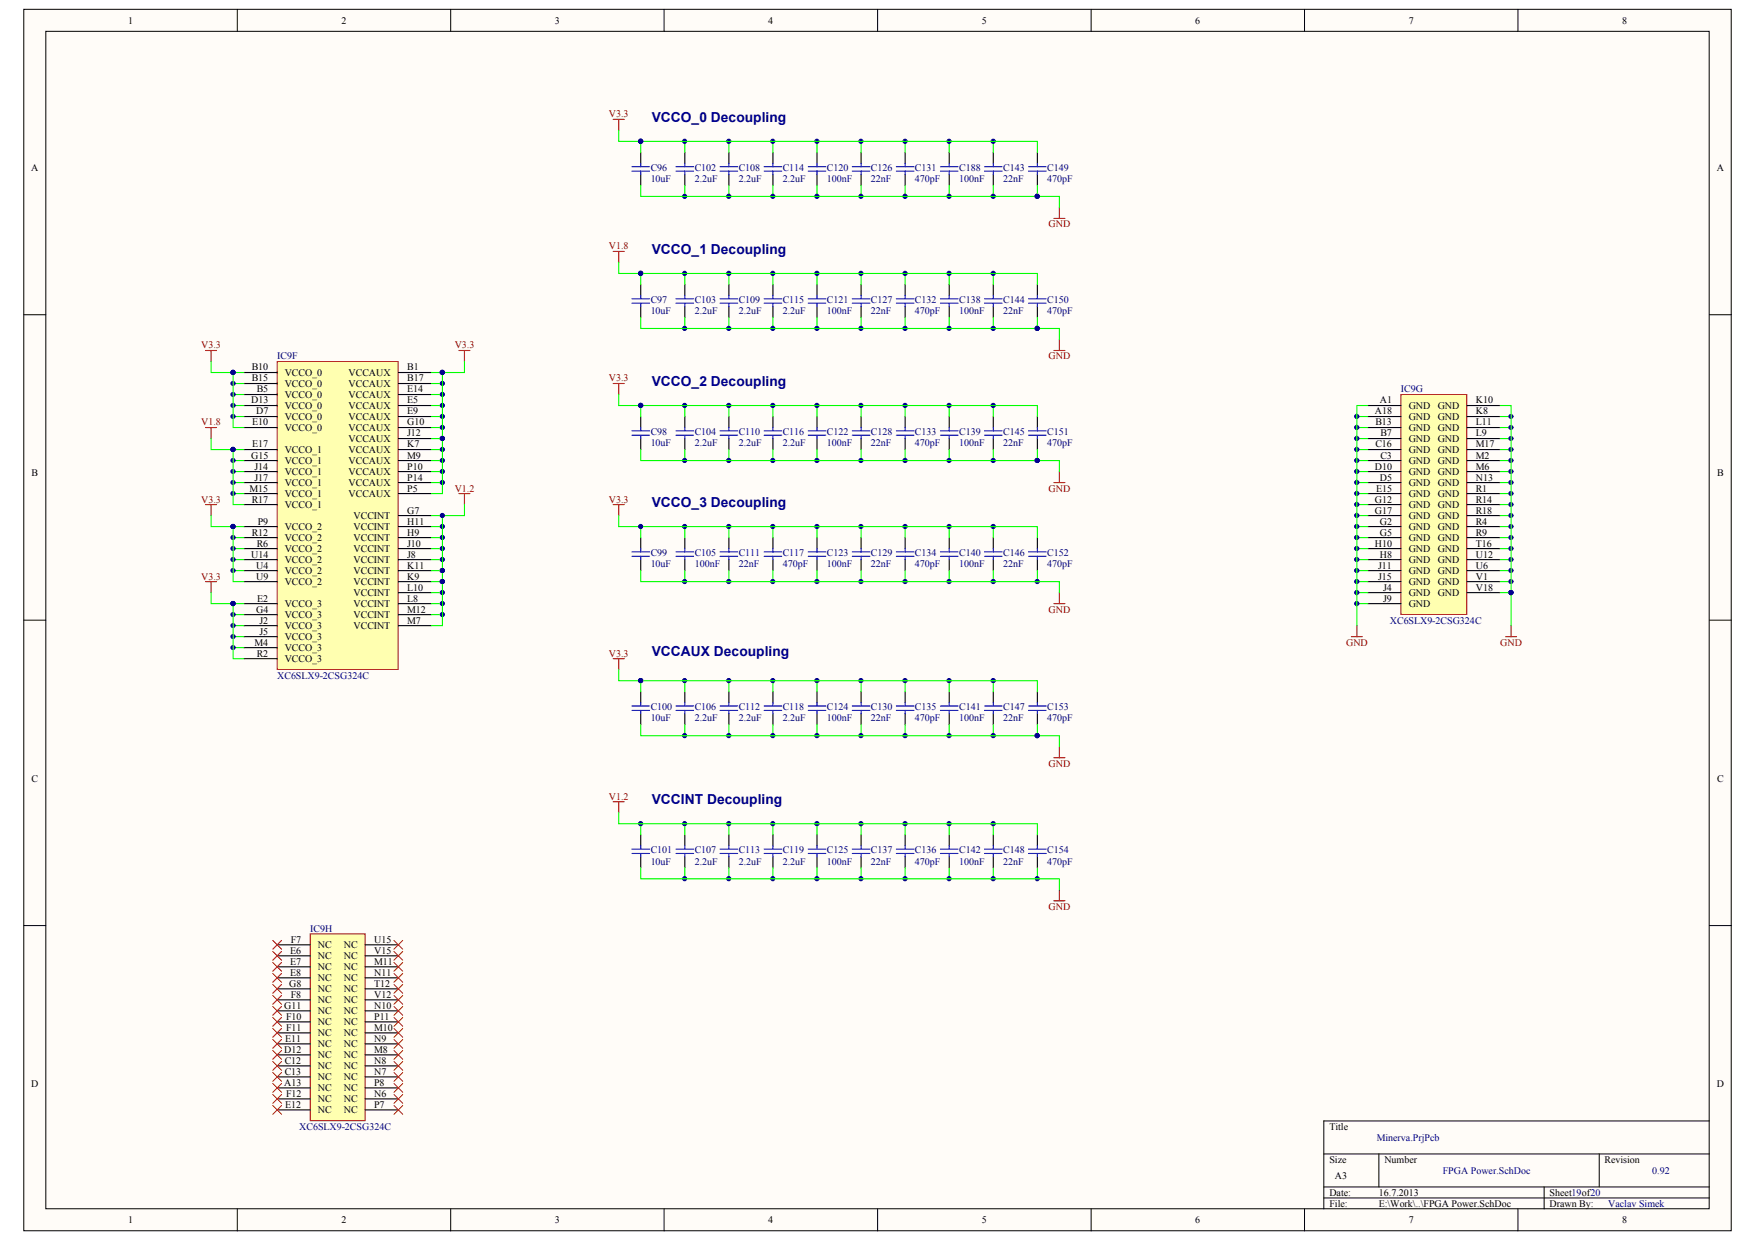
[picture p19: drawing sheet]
<svg xmlns="http://www.w3.org/2000/svg" width="297mm" height="210mm" viewBox="0 0 297 210" stroke-linecap="round" stroke-linejoin="round" font-family="sans-serif">
<defs><g id="words">
<g font-size="2.3" fill="#000080">
<text x="110.1" y="20.6">VCCO_0 Decoupling</text>
<text x="110.1" y="42.9">VCCO_1 Decoupling</text>
<text x="110.1" y="65.2">VCCO_2 Decoupling</text>
<text x="110.1" y="85.7">VCCO_3 Decoupling</text>
<text x="110.1" y="110.7">VCCAUX Decoupling</text>
<text x="110.1" y="135.8">VCCINT Decoupling</text>
</g>
<g font-size="1.7">
<text x="21.6" y="4">1</text>
<text x="57.7" y="4">2</text>
<text x="93.7" y="4">3</text>
<text x="129.8" y="4">4</text>
<text x="165.9" y="4">5</text>
<text x="202" y="4">6</text>
<text x="238" y="4">7</text>
<text x="274.1" y="4">8</text>
<text x="5.3" y="28.8">A</text>
<text x="290.1" y="28.8">A</text>
<text x="42.5" y="62.6">B10</text>
<text x="42.5" y="64.4">B15</text>
<text x="48.1" y="63.5">VCCO_0</text>
<text x="48.1" y="65.3">VCCO_0</text>
<text x="58.9" y="63.5">VCCAUX</text>
<text x="58.9" y="65.3">VCCAUX</text>
<text x="68.8" y="62.6">B1</text>
<text x="68.8" y="64.4">B17</text>
<text x="42.5" y="68.1">D13</text>
<text x="42.6" y="71.9">E10</text>
<text x="43.3" y="70">D7</text>
<text x="43.4" y="66.3">B5</text>
<text x="48.1" y="67.2">VCCO_0</text>
<text x="48.1" y="69.1">VCCO_0</text>
<text x="48.1" y="70.9">VCCO_0</text>
<text x="58.9" y="67.2">VCCAUX</text>
<text x="58.9" y="69.1">VCCAUX</text>
<text x="58.9" y="70.9">VCCAUX</text>
<text x="68.8" y="66.3">E14</text>
<text x="68.8" y="68.1">E5</text>
<text x="68.8" y="70">E9</text>
<text x="68.8" y="71.9">G10</text>
<text x="232.3" y="70">A18</text>
<text x="232.4" y="71.9">B13</text>
<text x="233.2" y="68.1">A1</text>
<text x="238" y="69.1">GND</text>
<text x="238" y="70.9">GND</text>
<text x="242.9" y="69.1">GND</text>
<text x="242.9" y="70.9">GND</text>
<text x="249.4" y="68.1">K10</text>
<text x="249.4" y="70">K8</text>
<text x="249.4" y="71.9">L11</text>
<text x="42.5" y="77.4">G15</text>
<text x="42.6" y="75.6">E17</text>
<text x="48.1" y="72.8">VCCO_0</text>
<text x="48.1" y="76.5">VCCO_1</text>
<text x="58.9" y="72.8">VCCAUX</text>
<text x="58.9" y="74.6">VCCAUX</text>
<text x="58.9" y="76.5">VCCAUX</text>
<text x="68.8" y="73.7">J12</text>
<text x="68.8" y="75.6">K7</text>
<text x="68.8" y="77.4">M9</text>
<text x="232.4" y="75.6">C16</text>
<text x="233.2" y="73.7">B7</text>
<text x="233.2" y="77.4">C3</text>
<text x="238" y="72.8">GND</text>
<text x="238" y="74.6">GND</text>
<text x="238" y="76.5">GND</text>
<text x="242.9" y="72.8">GND</text>
<text x="242.9" y="74.6">GND</text>
<text x="242.9" y="76.5">GND</text>
<text x="249.4" y="73.7">L9</text>
<text x="249.4" y="75.6">M17</text>
<text x="249.4" y="77.4">M2</text>
<text x="5.3" y="80.4">B</text>
<text x="42.2" y="83">M15</text>
<text x="43" y="79.3">J14</text>
<text x="43" y="81.1">J17</text>
<text x="48.1" y="78.4">VCCO_1</text>
<text x="48.1" y="80.2">VCCO_1</text>
<text x="48.1" y="82.1">VCCO_1</text>
<text x="48.1" y="83.9">VCCO_1</text>
<text x="58.9" y="78.4">VCCAUX</text>
<text x="58.9" y="80.2">VCCAUX</text>
<text x="58.9" y="82.1">VCCAUX</text>
<text x="58.9" y="83.9">VCCAUX</text>
<text x="68.8" y="79.3">P10</text>
<text x="68.8" y="81.1">P14</text>
<text x="68.8" y="83">P5</text>
<text x="232.3" y="79.3">D10</text>
<text x="232.5" y="83">E15</text>
<text x="233.2" y="81.1">D5</text>
<text x="238" y="78.4">GND</text>
<text x="238" y="80.2">GND</text>
<text x="238" y="82.1">GND</text>
<text x="238" y="83.9">GND</text>
<text x="242.9" y="78.4">GND</text>
<text x="242.9" y="80.2">GND</text>
<text x="242.9" y="82.1">GND</text>
<text x="242.9" y="83.9">GND</text>
<text x="249.4" y="79.3">M6</text>
<text x="249.4" y="81.1">N13</text>
<text x="249.4" y="83">R1</text>
<text x="290.1" y="80.4">B</text>
<text x="42.5" y="84.9">R17</text>
<text x="43.6" y="88.6">P9</text>
<text x="48.1" y="85.8">VCCO_1</text>
<text x="48.1" y="89.5">VCCO_2</text>
<text x="59.7" y="87.6">VCCINT</text>
<text x="59.7" y="89.5">VCCINT</text>
<text x="68.8" y="86.7">G7</text>
<text x="68.8" y="88.6">H11</text>
<text x="232.3" y="84.9">G12</text>
<text x="232.3" y="86.7">G17</text>
<text x="233.2" y="88.6">G2</text>
<text x="238" y="85.8">GND</text>
<text x="238" y="87.6">GND</text>
<text x="238" y="89.5">GND</text>
<text x="242.9" y="85.8">GND</text>
<text x="242.9" y="87.6">GND</text>
<text x="242.9" y="89.5">GND</text>
<text x="249.4" y="84.9">R14</text>
<text x="249.4" y="86.7">R18</text>
<text x="249.4" y="88.6">R4</text>
<text x="42.5" y="94.2">U14</text>
<text x="42.5" y="90.4">R12</text>
<text x="43.4" y="92.3">R6</text>
<text x="48.1" y="91.4">VCCO_2</text>
<text x="48.1" y="93.2">VCCO_2</text>
<text x="48.1" y="95.1">VCCO_2</text>
<text x="59.7" y="91.4">VCCINT</text>
<text x="59.7" y="93.2">VCCINT</text>
<text x="59.7" y="95.1">VCCINT</text>
<text x="68.8" y="90.4">H9</text>
<text x="68.8" y="92.3">J10</text>
<text x="68.8" y="94.2">J8</text>
<text x="232.3" y="92.3">H10</text>
<text x="233.2" y="90.4">G5</text>
<text x="233.2" y="94.2">H8</text>
<text x="238" y="91.4">GND</text>
<text x="238" y="93.2">GND</text>
<text x="238" y="95.1">GND</text>
<text x="242.9" y="91.4">GND</text>
<text x="242.9" y="93.2">GND</text>
<text x="242.9" y="95.1">GND</text>
<text x="249.4" y="90.4">R9</text>
<text x="249.4" y="92.3">T16</text>
<text x="249.4" y="94.2">U12</text>
<text x="43.3" y="96">U4</text>
<text x="43.3" y="97.9">U9</text>
<text x="43.5" y="101.6">E2</text>
<text x="48.1" y="96.9">VCCO_2</text>
<text x="48.1" y="98.8">VCCO_2</text>
<text x="59.7" y="96.9">VCCINT</text>
<text x="59.7" y="98.8">VCCINT</text>
<text x="59.7" y="100.7">VCCINT</text>
<text x="68.8" y="96">K11</text>
<text x="68.8" y="97.9">K9</text>
<text x="68.8" y="99.7">L10</text>
<text x="68.8" y="101.6">L8</text>
<text x="232.9" y="96">J11</text>
<text x="232.9" y="97.9">J15</text>
<text x="233.7" y="99.7">J4</text>
<text x="233.7" y="101.6">J9</text>
<text x="238" y="96.9">GND</text>
<text x="238" y="98.8">GND</text>
<text x="238" y="100.7">GND</text>
<text x="242.9" y="96.9">GND</text>
<text x="242.9" y="98.8">GND</text>
<text x="242.9" y="100.7">GND</text>
<text x="249.4" y="96">U6</text>
<text x="249.4" y="97.9">V1</text>
<text x="249.4" y="99.7">V18</text>
<text x="43.3" y="103.4">G4</text>
<text x="43.8" y="105.3">J2</text>
<text x="43.8" y="107.2">J5</text>
<text x="48.1" y="102.5">VCCO_3</text>
<text x="48.1" y="104.4">VCCO_3</text>
<text x="48.1" y="106.2">VCCO_3</text>
<text x="59.7" y="102.5">VCCINT</text>
<text x="59.7" y="104.4">VCCINT</text>
<text x="59.7" y="106.2">VCCINT</text>
<text x="68.8" y="103.4">M12</text>
<text x="68.8" y="105.3">M7</text>
<text x="238" y="102.5">GND</text>
<text x="43" y="109">M4</text>
<text x="43.4" y="110.9">R2</text>
<text x="48.1" y="108.1">VCCO_3</text>
<text x="48.1" y="110">VCCO_3</text>
<text x="48.1" y="111.8">VCCO_3</text>
<text x="5.3" y="132">C</text>
<text x="290.1" y="132">C</text>
<text x="49.1" y="161">E6</text>
<text x="49.1" y="159.2">F7</text>
<text x="53.7" y="160.1">NC</text>
<text x="53.7" y="162">NC</text>
<text x="58.1" y="160.1">NC</text>
<text x="58.1" y="162">NC</text>
<text x="63.2" y="159.2">U15</text>
<text x="63.2" y="161">V15</text>
<text x="48.9" y="166.6">G8</text>
<text x="49.1" y="162.9">E7</text>
<text x="49.1" y="164.7">E8</text>
<text x="53.7" y="163.8">NC</text>
<text x="53.7" y="165.7">NC</text>
<text x="53.7" y="167.5">NC</text>
<text x="58.1" y="163.8">NC</text>
<text x="58.1" y="165.7">NC</text>
<text x="58.1" y="167.5">NC</text>
<text x="63.2" y="162.9">M11</text>
<text x="63.2" y="164.7">N11</text>
<text x="63.2" y="166.6">T12</text>
<text x="48" y="170.3">G11</text>
<text x="48.3" y="172.2">F10</text>
<text x="49.1" y="168.5">F8</text>
<text x="53.7" y="169.4">NC</text>
<text x="53.7" y="171.2">NC</text>
<text x="53.7" y="173.1">NC</text>
<text x="58.1" y="169.4">NC</text>
<text x="58.1" y="171.2">NC</text>
<text x="58.1" y="173.1">NC</text>
<text x="63.2" y="168.5">V12</text>
<text x="63.2" y="170.3">N10</text>
<text x="63.2" y="172.2">P11</text>
<text x="48" y="177.8">D12</text>
<text x="48.1" y="179.6">C12</text>
<text x="48.2" y="175.9">E11</text>
<text x="48.3" y="174">F11</text>
<text x="53.7" y="175">NC</text>
<text x="53.7" y="176.8">NC</text>
<text x="53.7" y="178.7">NC</text>
<text x="58.1" y="175">NC</text>
<text x="58.1" y="176.8">NC</text>
<text x="58.1" y="178.7">NC</text>
<text x="63.2" y="174">M10</text>
<text x="63.2" y="175.9">N9</text>
<text x="63.2" y="177.8">M8</text>
<text x="63.2" y="179.6">N8</text>
<text x="5.3" y="183.6">D</text>
<text x="48" y="183.3">A13</text>
<text x="48.1" y="181.5">C13</text>
<text x="48.3" y="185.2">F12</text>
<text x="53.7" y="180.5">NC</text>
<text x="53.7" y="182.4">NC</text>
<text x="53.7" y="184.3">NC</text>
<text x="58.1" y="180.5">NC</text>
<text x="58.1" y="182.4">NC</text>
<text x="58.1" y="184.3">NC</text>
<text x="63.2" y="181.5">N7</text>
<text x="63.2" y="183.3">P8</text>
<text x="63.2" y="185.2">N6</text>
<text x="290.1" y="183.6">D</text>
<text x="48.2" y="187">E12</text>
<text x="53.7" y="186.1">NC</text>
<text x="53.7" y="188">NC</text>
<text x="58.1" y="186.1">NC</text>
<text x="58.1" y="188">NC</text>
<text x="63.2" y="187">P7</text>
<text x="224.6" y="190.8">Title</text>
<text x="224.6" y="196.3">Size</text>
<text x="233.9" y="196.3">Number</text>
<text x="271.1" y="196.3">Revision</text>
<text x="224.6" y="201.9">Date:</text>
<text x="224.6" y="203.8">File:</text>
<text x="225.5" y="199.1">A3</text>
<text x="233" y="201.9">16.7.2013</text>
<text x="233" y="203.8">E:\Work\..\FPGA Power.SchDoc</text>
<text x="261.8" y="201.9">Sheet19of20</text>
<text x="261.8" y="203.8">Drawn By:</text>
<text x="21.6" y="206.6">1</text>
<text x="57.7" y="206.6">2</text>
<text x="93.7" y="206.6">3</text>
<text x="129.8" y="206.6">4</text>
<text x="165.9" y="206.6">5</text>
<text x="202" y="206.6">6</text>
<text x="238" y="206.6">7</text>
<text x="274.1" y="206.6">8</text>
</g>
<g font-size="1.7" fill="#800000">
<text x="102.9" y="19.8">V3.3</text>
<text x="177.2" y="38.4">GND</text>
<text x="102.9" y="42.1">V1.8</text>
<text x="34" y="58.8">V3.3</text>
<text x="76.8" y="58.8">V3.3</text>
<text x="102.9" y="64.4">V3.3</text>
<text x="177.2" y="60.7">GND</text>
<text x="34" y="71.9">V1.8</text>
<text x="76.8" y="83">V1.2</text>
<text x="177.2" y="83">GND</text>
<text x="34" y="84.9">V3.3</text>
<text x="102.9" y="84.9">V3.3</text>
<text x="34" y="97.9">V3.3</text>
<text x="177.2" y="103.4">GND</text>
<text x="102.9" y="110.9">V3.3</text>
<text x="227.4" y="109">GND</text>
<text x="253.5" y="109">GND</text>
<text x="177.2" y="129.5">GND</text>
<text x="102.9" y="135">V1.2</text>
<text x="177.2" y="153.6">GND</text>
</g>
<g font-size="1.7" fill="#000080">
<text x="109.9" y="28.9">C96</text>
<text x="117.4" y="28.9">C102</text>
<text x="124.8" y="28.9">C108</text>
<text x="132.3" y="28.9">C114</text>
<text x="139.7" y="28.9">C120</text>
<text x="147.2" y="28.9">C126</text>
<text x="154.6" y="28.9">C131</text>
<text x="162.1" y="28.9">C188</text>
<text x="169.5" y="28.9">C143</text>
<text x="177" y="28.9">C149</text>
<text x="109.9" y="30.7">10uF</text>
<text x="117.4" y="30.7">2.2uF</text>
<text x="124.8" y="30.7">2.2uF</text>
<text x="132.3" y="30.7">2.2uF</text>
<text x="139.7" y="30.7">100nF</text>
<text x="147.2" y="30.7">22nF</text>
<text x="154.6" y="30.7">470pF</text>
<text x="162.1" y="30.7">100nF</text>
<text x="169.5" y="30.7">22nF</text>
<text x="177" y="30.7">470pF</text>
<text x="109.9" y="51.2">C97</text>
<text x="109.9" y="53.1">10uF</text>
<text x="117.4" y="51.2">C103</text>
<text x="117.4" y="53.1">2.2uF</text>
<text x="124.8" y="51.2">C109</text>
<text x="124.8" y="53.1">2.2uF</text>
<text x="132.3" y="51.2">C115</text>
<text x="132.3" y="53.1">2.2uF</text>
<text x="139.7" y="51.2">C121</text>
<text x="139.7" y="53.1">100nF</text>
<text x="147.2" y="51.2">C127</text>
<text x="147.2" y="53.1">22nF</text>
<text x="154.6" y="51.2">C132</text>
<text x="154.6" y="53.1">470pF</text>
<text x="162.1" y="51.2">C138</text>
<text x="162.1" y="53.1">100nF</text>
<text x="169.5" y="51.2">C144</text>
<text x="169.5" y="53.1">22nF</text>
<text x="177" y="51.2">C150</text>
<text x="177" y="53.1">470pF</text>
<text x="46.9" y="60.7">IC9F</text>
<text x="236.7" y="66.3">IC9G</text>
<text x="109.9" y="73.5">C98</text>
<text x="109.9" y="75.4">10uF</text>
<text x="117.4" y="73.5">C104</text>
<text x="117.4" y="75.4">2.2uF</text>
<text x="124.8" y="73.5">C110</text>
<text x="124.8" y="75.4">2.2uF</text>
<text x="132.3" y="73.5">C116</text>
<text x="132.3" y="75.4">2.2uF</text>
<text x="139.7" y="73.5">C122</text>
<text x="139.7" y="75.4">100nF</text>
<text x="147.2" y="73.5">C128</text>
<text x="147.2" y="75.4">22nF</text>
<text x="154.6" y="73.5">C133</text>
<text x="154.6" y="75.4">470pF</text>
<text x="162.1" y="73.5">C139</text>
<text x="162.1" y="75.4">100nF</text>
<text x="169.5" y="73.5">C145</text>
<text x="169.5" y="75.4">22nF</text>
<text x="177" y="73.5">C151</text>
<text x="177" y="75.4">470pF</text>
<text x="109.9" y="93.9">C99</text>
<text x="109.9" y="95.8">10uF</text>
<text x="117.4" y="93.9">C105</text>
<text x="117.4" y="95.8">100nF</text>
<text x="124.8" y="93.9">C111</text>
<text x="124.8" y="95.8">22nF</text>
<text x="132.3" y="93.9">C117</text>
<text x="132.3" y="95.8">470pF</text>
<text x="139.7" y="93.9">C123</text>
<text x="139.7" y="95.8">100nF</text>
<text x="147.2" y="93.9">C129</text>
<text x="147.2" y="95.8">22nF</text>
<text x="154.6" y="93.9">C134</text>
<text x="154.6" y="95.8">470pF</text>
<text x="162.1" y="93.9">C140</text>
<text x="162.1" y="95.8">100nF</text>
<text x="169.5" y="93.9">C146</text>
<text x="169.5" y="95.8">22nF</text>
<text x="177" y="93.9">C152</text>
<text x="177" y="95.8">470pF</text>
<text x="234.8" y="105.3">XC6SLX9-2CSG324C</text>
<text x="46.9" y="114.6">XC6SLX9-2CSG324C</text>
<text x="109.9" y="120">C100</text>
<text x="117.4" y="120">C106</text>
<text x="124.8" y="120">C112</text>
<text x="132.3" y="120">C118</text>
<text x="139.7" y="120">C124</text>
<text x="147.2" y="120">C130</text>
<text x="154.6" y="120">C135</text>
<text x="162.1" y="120">C141</text>
<text x="169.5" y="120">C147</text>
<text x="177" y="120">C153</text>
<text x="109.9" y="121.8">10uF</text>
<text x="117.4" y="121.8">2.2uF</text>
<text x="124.8" y="121.8">2.2uF</text>
<text x="132.3" y="121.8">2.2uF</text>
<text x="139.7" y="121.8">100nF</text>
<text x="147.2" y="121.8">22nF</text>
<text x="154.6" y="121.8">470pF</text>
<text x="162.1" y="121.8">100nF</text>
<text x="169.5" y="121.8">22nF</text>
<text x="177" y="121.8">470pF</text>
<text x="109.9" y="144.1">C101</text>
<text x="109.9" y="146">10uF</text>
<text x="117.4" y="144.1">C107</text>
<text x="117.4" y="146">2.2uF</text>
<text x="124.8" y="144.1">C113</text>
<text x="124.8" y="146">2.2uF</text>
<text x="132.3" y="144.1">C119</text>
<text x="132.3" y="146">2.2uF</text>
<text x="139.7" y="144.1">C125</text>
<text x="139.7" y="146">100nF</text>
<text x="147.2" y="144.1">C137</text>
<text x="147.2" y="146">22nF</text>
<text x="154.6" y="144.1">C136</text>
<text x="154.6" y="146">470pF</text>
<text x="162.1" y="144.1">C142</text>
<text x="162.1" y="146">100nF</text>
<text x="169.5" y="144.1">C148</text>
<text x="169.5" y="146">22nF</text>
<text x="177" y="144.1">C154</text>
<text x="177" y="146">470pF</text>
<text x="52.4" y="157.3">IC9H</text>
<text x="50.6" y="190.8">XC6SLX9-2CSG324C</text>
<text x="232.6" y="192.6">Minerva.PrjPcb</text>
<text x="243.8" y="198.2">FPGA Power.SchDoc</text>
<text x="271.7" y="203.8">Vaclav Simek</text>
<text x="279.2" y="198.2">0.92</text>
</g>
</g></defs>
<g fill="#fffcf8" stroke="#000" stroke-width=".17">
<path d="M4 1.6h288.5v206.2h-288.5z"/>
<path d="M7.7 5.3h281.1v198.8h-281.1z"/>
</g>
<g fill="none" stroke="#000" stroke-width=".17">
<path d="M40.1 1.6v3.7M76.2 1.6v3.7M112.2 1.6v3.7M148.3 1.6v3.7M184.4 1.6v3.7M220.4 1.6v3.7M256.5 1.6v3.7M4 53.1h3.7M288.8 53.1h3.8M4 104.7h3.7M288.8 104.7h3.8M4 156.3h3.7"/>
<path d="M288.8 156.3h3.8M223.7 194.9h65.1M233 194.9v5.5M270.2 194.9v5.5M288.8 189.3h-65.1v14.9M40.1 204.2v3.7M76.2 204.2v3.7M112.2 204.2v3.7M148.3 204.2v3.7M184.4 204.2v3.7M220.4 204.2v3.7M223.7 200.4h65.1"/>
<path d="M223.7 202.3h65.1M256.5 204.2v3.7M260.9 200.4v3.8"/>
</g>
<path d="M46.8 61h20.5v52h-20.5z" fill="#ffffb0" stroke="#800000" stroke-width=".17"/>
<g fill="none" stroke="#000" stroke-width=".19">
<path d="M41.2 62.9h5.6M41.2 64.8h5.6M41.2 66.6h5.6M41.2 68.5h5.6M41.2 70.3h5.6M41.2 72.2h5.6M41.2 75.9h5.6M41.2 77.8h5.6M41.2 79.6h5.6M67.3 62.9h5.6M67.3 64.8h5.6M67.3 66.6h5.6"/>
<path d="M67.3 68.5h5.6M67.3 70.3h5.6M67.3 72.2h5.6M67.3 74.1h5.6M67.3 75.9h5.6M67.3 77.8h5.6M67.3 79.6h5.6M41.2 81.5h5.6M41.2 83.4h5.6M41.2 88.9h5.6M41.2 90.8h5.6M41.2 92.6h5.6"/>
<path d="M41.2 94.5h5.6M41.2 96.4h5.6M41.2 98.2h5.6M41.2 85.2h5.6M67.3 81.5h5.6M67.3 83.4h5.6M67.3 87.1h5.6M67.3 88.9h5.6M67.3 90.8h5.6M67.3 92.6h5.6M67.3 94.5h5.6M67.3 96.4h5.6"/>
<path d="M67.3 98.2h5.6M41.2 101.9h5.6M41.2 103.8h5.6M41.2 105.7h5.6M41.2 107.5h5.6M41.2 109.4h5.6M41.2 111.2h5.6M67.3 100.1h5.6M67.3 101.9h5.6M67.3 103.8h5.6M67.3 105.7h5.6"/>
</g>
<path d="M236.7 66.6h11.1v37.2h-11.1z" fill="#ffffb0" stroke="#800000" stroke-width=".17"/>
<g fill="none" stroke="#000" stroke-width=".19">
<path d="M231.1 68.5h5.6M231.1 70.3h5.6M231.1 72.2h5.6M231.1 74.1h5.6M231.1 75.9h5.6M231.1 77.8h5.6M231.1 79.6h5.6M247.9 68.5h5.6M247.9 70.3h5.6M247.9 72.2h5.6M247.9 74.1h5.6M247.9 75.9h5.6"/>
<path d="M247.9 77.8h5.6M247.9 79.6h5.6M231.1 81.5h5.6M231.1 83.4h5.6M231.1 85.2h5.6M231.1 87.1h5.6M231.1 88.9h5.6M231.1 90.8h5.6M231.1 92.6h5.6M231.1 94.5h5.6M231.1 96.4h5.6M231.1 98.2h5.6"/>
<path d="M247.9 81.5h5.6M247.9 83.4h5.6M247.9 85.2h5.6M247.9 87.1h5.6M247.9 88.9h5.6M247.9 90.8h5.6M247.9 92.6h5.6M247.9 94.5h5.6M247.9 96.4h5.6M247.9 98.2h5.6M231.1 100.1h5.6M231.1 101.9h5.6"/>
<path d="M247.9 100.1h5.6"/>
</g>
<path d="M52.4 157.7h9.3v31.6h-9.3z" fill="#ffffb0" stroke="#800000" stroke-width=".17"/>
<g fill="none" stroke="#000" stroke-width=".19">
<path d="M108.3 25.7v1.9M108.3 29.5v1.8M115.7 25.7v1.9M115.7 29.5v1.8M123.2 25.7v1.9M123.2 29.5v1.8M130.6 25.7v1.9M130.6 29.5v1.8M138 25.7v1.9M138 29.5v1.8M145.5 25.7v1.9M145.5 29.5v1.8"/>
<path d="M152.9 25.7v1.9M152.9 29.5v1.8M160.4 25.7v1.9M160.4 29.5v1.8M167.8 25.7v1.9M167.8 29.5v1.8M175.3 25.7v1.9M175.3 29.5v1.8M108.3 48v1.9M108.3 51.8v1.8M115.7 48v1.9M115.7 51.8v1.8"/>
<path d="M123.2 48v1.9M123.2 51.8v1.8M130.6 48v1.9M130.6 51.8v1.8M138 48v1.9M138 51.8v1.8M145.5 48v1.9M145.5 51.8v1.8M152.9 48v1.9M152.9 51.8v1.8M160.4 48v1.9M160.4 51.8v1.8"/>
<path d="M167.8 48v1.9M167.8 51.8v1.8M175.3 48v1.9M175.3 51.8v1.8M108.3 70.3v1.9M108.3 74.1v1.8M115.7 70.3v1.9M115.7 74.1v1.8M123.2 70.3v1.9M123.2 74.1v1.8M130.6 70.3v1.9M130.6 74.1v1.8"/>
<path d="M138 70.3v1.9M138 74.1v1.8M145.5 70.3v1.9M145.5 74.1v1.8M152.9 70.3v1.9M152.9 74.1v1.8M160.4 70.3v1.9M160.4 74.1v1.8M167.8 70.3v1.9M167.8 74.1v1.8M175.3 70.3v1.9M175.3 74.1v1.8"/>
<path d="M108.3 90.8v1.8M108.3 94.5v1.9M115.7 90.8v1.8M115.7 94.5v1.9M123.2 90.8v1.8M123.2 94.5v1.9M130.6 90.8v1.8M130.6 94.5v1.9M138 90.8v1.8M138 94.5v1.9M145.5 90.8v1.8M145.5 94.5v1.9"/>
<path d="M152.9 90.8v1.8M152.9 94.5v1.9M160.4 90.8v1.8M160.4 94.5v1.9M167.8 90.8v1.8M167.8 94.5v1.9M175.3 90.8v1.8M175.3 94.5v1.9M108.3 116.8v1.9M115.7 116.8v1.9M123.2 116.8v1.9M130.6 116.8v1.9"/>
<path d="M138 116.8v1.9M145.5 116.8v1.9M152.9 116.8v1.9M160.4 116.8v1.9M167.8 116.8v1.9M175.3 116.8v1.9M108.3 120.5v1.9M115.7 120.5v1.9M123.2 120.5v1.9M130.6 120.5v1.9M138 120.5v1.9M145.5 120.5v1.9"/>
<path d="M152.9 120.5v1.9M160.4 120.5v1.9M167.8 120.5v1.9M175.3 120.5v1.9M46.8 159.6h5.6M61.7 159.6h5.6M108.3 141v1.8M108.3 144.7v1.8M115.7 141v1.8M115.7 144.7v1.8M123.2 141v1.8M123.2 144.7v1.8"/>
<path d="M130.6 141v1.8M130.6 144.7v1.8M138 141v1.8M138 144.7v1.8M145.5 141v1.8M145.5 144.7v1.8M152.9 141v1.8M152.9 144.7v1.8M160.4 141v1.8M160.4 144.7v1.8M167.8 141v1.8M167.8 144.7v1.8"/>
<path d="M175.3 141v1.8M175.3 144.7v1.8M46.8 161.4h5.6M46.8 163.3h5.6M46.8 165.1h5.6M46.8 167h5.6M46.8 168.8h5.6M46.8 170.7h5.6M46.8 172.6h5.6M46.8 174.4h5.6M46.8 176.3h5.6M46.8 178.1h5.6"/>
<path d="M46.8 180h5.6M61.7 161.4h5.6M61.7 163.3h5.6M61.7 165.1h5.6M61.7 167h5.6M61.7 168.8h5.6M61.7 170.7h5.6M61.7 172.6h5.6M61.7 174.4h5.6M61.7 176.3h5.6M61.7 178.1h5.6M61.7 180h5.6"/>
<path d="M46.8 181.9h5.6M46.8 183.7h5.6M46.8 185.6h5.6M46.8 187.4h5.6M61.7 181.9h5.6M61.7 183.7h5.6M61.7 185.6h5.6M61.7 187.4h5.6"/>
</g>
<g fill="none" stroke="#00f" stroke-width=".19">
<path d="M106.8 28.2h3M106.8 28.9h3M108.3 27.6v.6M108.3 28.9v.6M114.2 28.2h3M114.2 28.9h3M115.7 27.6v.6M115.7 28.9v.6M121.7 28.2h2.9M121.7 28.9h2.9M123.2 27.6v.6M123.2 28.9v.6"/>
<path d="M129.1 28.2h3M129.1 28.9h3M130.6 27.6v.6M130.6 28.9v.6M136.6 28.2h2.9M136.6 28.9h2.9M138 27.6v.6M138 28.9v.6M144 28.2h3M144 28.9h3M145.5 27.6v.6M145.5 28.9v.6"/>
<path d="M151.4 28.2h3M151.4 28.9h3M152.9 27.6v.6M152.9 28.9v.6M158.9 28.2h3M158.9 28.9h3M160.4 27.6v.6M160.4 28.9v.6M166.3 28.2h3M166.3 28.9h3M167.8 27.6v.6M167.8 28.9v.6"/>
<path d="M173.8 28.2h3M173.8 28.9h3M175.3 27.6v.6M175.3 28.9v.6M106.8 50.5h3M106.8 51.2h3M108.3 49.9v.6M108.3 51.2v.6M114.2 50.5h3M114.2 51.2h3M115.7 49.9v.6M115.7 51.2v.6"/>
<path d="M121.7 50.5h2.9M121.7 51.2h2.9M123.2 49.9v.6M123.2 51.2v.6M129.1 50.5h3M129.1 51.2h3M130.6 49.9v.6M130.6 51.2v.6M136.6 50.5h2.9M136.6 51.2h2.9M138 49.9v.6M138 51.2v.6"/>
<path d="M144 50.5h3M144 51.2h3M145.5 49.9v.6M145.5 51.2v.6M151.4 50.5h3M151.4 51.2h3M152.9 49.9v.6M152.9 51.2v.6M158.9 50.5h3M158.9 51.2h3M160.4 49.9v.6M160.4 51.2v.6"/>
<path d="M166.3 50.5h3M166.3 51.2h3M167.8 49.9v.6M167.8 51.2v.6M173.8 50.5h3M173.8 51.2h3M175.3 49.9v.6M175.3 51.2v.6M106.8 72.8h3M106.8 73.5h3M108.3 72.2v.6M108.3 73.5v.6"/>
<path d="M114.2 72.8h3M114.2 73.5h3M115.7 72.2v.6M115.7 73.5v.6M121.7 72.8h2.9M121.7 73.5h2.9M123.2 72.2v.6M123.2 73.5v.6M129.1 72.8h3M129.1 73.5h3M130.6 72.2v.6M130.6 73.5v.6"/>
<path d="M136.6 72.8h2.9M136.6 73.5h2.9M138 72.2v.6M138 73.5v.6M144 72.8h3M144 73.5h3M145.5 72.2v.6M145.5 73.5v.6M151.4 72.8h3M151.4 73.5h3M152.9 72.2v.6M152.9 73.5v.6"/>
<path d="M158.9 72.8h3M158.9 73.5h3M160.4 72.2v.6M160.4 73.5v.6M166.3 72.8h3M166.3 73.5h3M167.8 72.2v.6M167.8 73.5v.6M173.8 72.8h3M173.8 73.5h3M175.3 72.2v.6M175.3 73.5v.6"/>
<path d="M106.8 93.2h3M106.8 93.9h3M108.3 92.6v.6M108.3 93.9v.6M114.2 93.2h3M114.2 93.9h3M115.7 92.6v.6M115.7 93.9v.6M121.7 93.2h2.9M121.7 93.9h2.9M123.2 92.6v.6M123.2 93.9v.6"/>
<path d="M129.1 93.2h3M129.1 93.9h3M130.6 92.6v.6M130.6 93.9v.6M136.6 93.2h2.9M136.6 93.9h2.9M138 92.6v.6M138 93.9v.6M144 93.2h3M144 93.9h3M145.5 92.6v.6M145.5 93.9v.6"/>
<path d="M151.4 93.2h3M151.4 93.9h3M152.9 92.6v.6M152.9 93.9v.6M158.9 93.2h3M158.9 93.9h3M160.4 92.6v.6M160.4 93.9v.6M166.3 93.2h3M166.3 93.9h3M167.8 92.6v.6M167.8 93.9v.6"/>
<path d="M173.8 93.2h3M173.8 93.9h3M175.3 92.6v.6M175.3 93.9v.6M106.8 119.2h3M106.8 120h3M108.3 118.7v.5M108.3 120v.5M114.2 119.2h3M114.2 120h3M115.7 118.7v.5M115.7 120v.5"/>
<path d="M121.7 119.2h2.9M121.7 120h2.9M123.2 118.7v.5M123.2 120v.5M129.1 119.2h3M129.1 120h3M130.6 118.7v.5M130.6 120v.5M136.6 119.2h2.9M136.6 120h2.9M138 118.7v.5M138 120v.5"/>
<path d="M144 119.2h3M144 120h3M145.5 118.7v.5M145.5 120v.5M151.4 119.2h3M151.4 120h3M152.9 118.7v.5M152.9 120v.5M158.9 119.2h3M158.9 120h3M160.4 118.7v.5M160.4 120v.5"/>
<path d="M166.3 119.2h3M166.3 120h3M167.8 118.7v.5M167.8 120v.5M173.8 119.2h3M173.8 120h3M175.3 118.7v.5M175.3 120v.5M106.8 143.4h3M106.8 144.1h3M108.3 142.8v.6M108.3 144.1v.6"/>
<path d="M114.2 143.4h3M114.2 144.1h3M115.7 142.8v.6M115.7 144.1v.6M121.7 143.4h2.9M121.7 144.1h2.9M123.2 142.8v.6M123.2 144.1v.6M129.1 143.4h3M129.1 144.1h3M130.6 142.8v.6M130.6 144.1v.6"/>
<path d="M136.6 143.4h2.9M136.6 144.1h2.9M138 142.8v.6M138 144.1v.6M144 143.4h3M144 144.1h3M145.5 142.8v.6M145.5 144.1v.6M151.4 143.4h3M151.4 144.1h3M152.9 142.8v.6M152.9 144.1v.6"/>
<path d="M158.9 143.4h3M158.9 144.1h3M160.4 142.8v.6M160.4 144.1v.6M166.3 143.4h3M166.3 144.1h3M167.8 142.8v.6M167.8 144.1v.6M173.8 143.4h3M173.8 144.1h3M175.3 142.8v.6M175.3 144.1v.6"/>
</g>
<g fill="none" stroke="#0f0" stroke-width=".19">
<path d="M104.5 22v1.9h3.8M108.3 23.9h67v1.8M108.3 31.3v1.9h67M108.3 23.9v1.8M115.7 23.9v1.8M115.7 31.3v1.9M123.2 23.9v1.8M123.2 31.3v1.9M130.6 23.9v1.8M130.6 31.3v1.9M138 23.9v1.8M138 31.3v1.9"/>
<path d="M145.5 23.9v1.8M145.5 31.3v1.9M152.9 23.9v1.8M152.9 31.3v1.9M160.4 23.9v1.8M160.4 31.3v1.9M167.8 23.9v1.8M167.8 31.3v1.9M175.3 33.2h3.7v1.8M175.3 31.3v1.9M104.5 44.3v1.9h3.8M108.3 46.2h67v1.8"/>
<path d="M108.3 53.6v1.9h67M108.3 46.2v1.8M115.7 46.2v1.8M115.7 53.6v1.9M123.2 46.2v1.8M123.2 53.6v1.9M130.6 46.2v1.8M130.6 53.6v1.9M138 46.2v1.8M138 53.6v1.9M145.5 46.2v1.8M145.5 53.6v1.9"/>
<path d="M152.9 46.2v1.8M152.9 53.6v1.9M160.4 46.2v1.8M160.4 53.6v1.9M167.8 46.2v1.8M167.8 53.6v1.9M175.3 55.5h3.7v1.8M175.3 53.6v1.9M35.7 61v1.9h3.7M35.7 74.1v1.8h3.7M39.4 62.9v9.3h1.8M39.4 75.9v9.3h1.8"/>
<path d="M39.4 70.3h1.8M39.4 75.9h1.8M39.4 77.8h1.8M39.4 79.6h1.8M39.4 64.8h1.8M39.4 66.6h1.8M39.4 68.5h1.8M39.4 62.9h1.8M72.9 70.3h1.9M72.9 72.2h1.9M72.9 74.1h1.9M72.9 75.9h1.9"/>
<path d="M72.9 77.8h1.9M72.9 79.6h1.9M72.9 64.8h1.9M72.9 66.6h1.9M72.9 68.5h1.9M72.9 62.9h1.9M74.8 74.1v9.3h-1.9M74.8 62.9v11.2M78.5 61v1.9h-3.7M104.5 66.6v1.9h3.8M108.3 68.5h67v1.8M108.3 75.9v1.9h67"/>
<path d="M108.3 68.5v1.8M115.7 68.5v1.8M115.7 75.9v1.9M123.2 68.5v1.8M123.2 75.9v1.9M130.6 68.5v1.8M130.6 75.9v1.9M138 68.5v1.8M138 75.9v1.9M145.5 68.5v1.8M145.5 75.9v1.9M152.9 68.5v1.8"/>
<path d="M152.9 75.9v1.9M160.4 68.5v1.8M160.4 75.9v1.9M167.8 68.5v1.8M167.8 75.9v1.9M175.3 77.8h3.7v1.8M175.3 75.9v1.9M229.3 70.3h1.8M229.3 72.2h1.8M229.3 74.1h1.8M229.3 75.9h1.8M229.3 77.8h1.8"/>
<path d="M229.3 79.6h1.8M231.1 68.5h-1.8v37.2M253.5 68.5h1.8v31.6M253.5 70.3h1.8M253.5 72.2h1.8M253.5 74.1h1.8M253.5 75.9h1.8M253.5 77.8h1.8M253.5 79.6h1.8M35.7 87.1v1.8h3.7M39.4 88.9v9.3h1.8M39.4 81.5h1.8"/>
<path d="M39.4 83.4h1.8M39.4 88.9h1.8M39.4 90.8h1.8M39.4 92.6h1.8M39.4 94.5h1.8M39.4 96.4h1.8M72.9 81.5h1.9M72.9 88.9h1.9M72.9 90.8h1.9M72.9 92.6h1.9M72.9 94.5h1.9M72.9 96.4h1.9"/>
<path d="M72.9 98.2h1.9M74.8 98.2v7.5h-1.9M74.8 87.1v11.1M78.5 85.2v1.9h-5.6M104.5 87.1v1.8h70.8v1.9M108.3 96.4v1.8h70.7v1.9M108.3 88.9v1.9M115.7 88.9v1.9M115.7 96.4v1.8M123.2 88.9v1.9M123.2 96.4v1.8M130.6 88.9v1.9"/>
<path d="M130.6 96.4v1.8M138 88.9v1.9M138 96.4v1.8M145.5 88.9v1.9M145.5 96.4v1.8M152.9 88.9v1.9M152.9 96.4v1.8M160.4 88.9v1.9M160.4 96.4v1.8M167.8 88.9v1.9M167.8 96.4v1.8M175.3 96.4v1.8"/>
<path d="M229.3 81.5h1.8M229.3 83.4h1.8M229.3 85.2h1.8M229.3 87.1h1.8M229.3 88.9h1.8M229.3 90.8h1.8M229.3 92.6h1.8M229.3 94.5h1.8M229.3 96.4h1.8M229.3 98.2h1.8M253.5 81.5h1.8M253.5 83.4h1.8"/>
<path d="M253.5 85.2h1.8M253.5 87.1h1.8M253.5 88.9h1.8M253.5 90.8h1.8M253.5 92.6h1.8M253.5 94.5h1.8M253.5 96.4h1.8M253.5 98.2h1.8M35.7 100.1v1.8h3.7M39.4 101.9v9.3h1.8M39.4 101.9h1.8M39.4 103.8h1.8"/>
<path d="M39.4 105.7h1.8M39.4 107.5h1.8M39.4 109.4h1.8M72.9 100.1h1.9M72.9 101.9h1.9M72.9 103.8h1.9M104.5 113.1v1.8h3.8M108.3 114.9h67v1.9M108.3 114.9v1.9M115.7 114.9v1.9M123.2 114.9v1.9M130.6 114.9v1.9"/>
<path d="M138 114.9v1.9M145.5 114.9v1.9M152.9 114.9v1.9M160.4 114.9v1.9M167.8 114.9v1.9M229.3 100.1h1.8M229.3 101.9h1.8M253.5 100.1h1.8M255.3 100.1v5.6M104.5 137.2v1.9h70.8v1.9M108.3 122.4v1.8h67M108.3 139.1v1.9"/>
<path d="M115.7 122.4v1.8M115.7 139.1v1.9M123.2 122.4v1.8M123.2 139.1v1.9M130.6 122.4v1.8M130.6 139.1v1.9M138 122.4v1.8M138 139.1v1.9M145.5 122.4v1.8M145.5 139.1v1.9M152.9 122.4v1.8M152.9 139.1v1.9"/>
<path d="M160.4 122.4v1.8M160.4 139.1v1.9M167.8 122.4v1.8M167.8 139.1v1.9M175.3 124.2h3.7v1.9M175.3 122.4v1.8M108.3 146.5v1.9h70.7v1.9M115.7 146.5v1.9M123.2 146.5v1.9M130.6 146.5v1.9M138 146.5v1.9M145.5 146.5v1.9"/>
<path d="M152.9 146.5v1.9M160.4 146.5v1.9M167.8 146.5v1.9M175.3 146.5v1.9"/>
</g>
<g fill="#000080" stroke="#000080" stroke-width=".17">
<circle cx="115.7" cy="55.5" r=".35"/>
<circle cx="123.1" cy="55.5" r=".35"/>
<circle cx="138" cy="55.5" r=".35"/>
<circle cx="145.5" cy="55.5" r=".35"/>
<circle cx="160.4" cy="55.5" r=".35"/>
<circle cx="167.8" cy="55.5" r=".35"/>
<circle cx="167.8" cy="46.2" r=".35"/>
<circle cx="160.4" cy="46.2" r=".35"/>
<circle cx="145.5" cy="46.2" r=".35"/>
<circle cx="138" cy="46.2" r=".35"/>
<circle cx="123.1" cy="46.2" r=".35"/>
<circle cx="115.7" cy="46.2" r=".35"/>
<circle cx="130.6" cy="46.2" r=".35"/>
<circle cx="130.6" cy="55.5" r=".35"/>
<circle cx="152.9" cy="46.2" r=".35"/>
<circle cx="152.9" cy="55.5" r=".35"/>
<circle cx="115.7" cy="98.2" r=".35"/>
<circle cx="123.1" cy="98.2" r=".35"/>
<circle cx="138" cy="98.2" r=".35"/>
<circle cx="145.5" cy="98.2" r=".35"/>
<circle cx="160.4" cy="98.2" r=".35"/>
<circle cx="167.8" cy="98.2" r=".35"/>
<circle cx="167.8" cy="88.9" r=".35"/>
<circle cx="160.4" cy="88.9" r=".35"/>
<circle cx="145.5" cy="88.9" r=".35"/>
<circle cx="138" cy="88.9" r=".35"/>
<circle cx="123.1" cy="88.9" r=".35"/>
<circle cx="115.7" cy="88.9" r=".35"/>
<circle cx="130.6" cy="88.9" r=".35"/>
<circle cx="130.6" cy="98.2" r=".35"/>
<circle cx="152.9" cy="88.9" r=".35"/>
<circle cx="152.9" cy="98.2" r=".35"/>
<circle cx="175.2" cy="98.2" r=".35"/>
<circle cx="115.7" cy="148.4" r=".35"/>
<circle cx="123.1" cy="148.4" r=".35"/>
<circle cx="138" cy="148.4" r=".35"/>
<circle cx="145.5" cy="148.4" r=".35"/>
<circle cx="160.4" cy="148.4" r=".35"/>
<circle cx="167.8" cy="148.4" r=".35"/>
<circle cx="167.8" cy="139.1" r=".35"/>
<circle cx="160.4" cy="139.1" r=".35"/>
<circle cx="145.5" cy="139.1" r=".35"/>
<circle cx="138" cy="139.1" r=".35"/>
<circle cx="123.1" cy="139.1" r=".35"/>
<circle cx="115.7" cy="139.1" r=".35"/>
<circle cx="130.6" cy="139.1" r=".35"/>
<circle cx="130.6" cy="148.4" r=".35"/>
<circle cx="152.9" cy="139.1" r=".35"/>
<circle cx="152.9" cy="148.4" r=".35"/>
<circle cx="175.2" cy="148.4" r=".35"/>
<circle cx="115.7" cy="124.2" r=".35"/>
<circle cx="123.1" cy="124.2" r=".35"/>
<circle cx="138" cy="124.2" r=".35"/>
<circle cx="145.5" cy="124.2" r=".35"/>
<circle cx="160.4" cy="124.2" r=".35"/>
<circle cx="167.8" cy="124.2" r=".35"/>
<circle cx="167.8" cy="114.9" r=".35"/>
<circle cx="160.4" cy="114.9" r=".35"/>
<circle cx="145.5" cy="114.9" r=".35"/>
<circle cx="138" cy="114.9" r=".35"/>
<circle cx="123.1" cy="114.9" r=".35"/>
<circle cx="115.7" cy="114.9" r=".35"/>
<circle cx="130.6" cy="114.9" r=".35"/>
<circle cx="130.6" cy="124.2" r=".35"/>
<circle cx="152.9" cy="114.9" r=".35"/>
<circle cx="152.9" cy="124.2" r=".35"/>
<circle cx="108.2" cy="139.1" r=".35"/>
<circle cx="108.2" cy="114.9" r=".35"/>
<circle cx="108.2" cy="88.9" r=".35"/>
<circle cx="175.2" cy="55.5" r=".35"/>
<circle cx="229.2" cy="70.3" r=".35"/>
<circle cx="229.2" cy="72.2" r=".35"/>
<circle cx="229.2" cy="74" r=".35"/>
<circle cx="229.2" cy="75.9" r=".35"/>
<circle cx="229.2" cy="77.8" r=".35"/>
<circle cx="229.2" cy="79.6" r=".35"/>
<circle cx="229.2" cy="81.5" r=".35"/>
<circle cx="229.2" cy="83.3" r=".35"/>
<circle cx="229.2" cy="85.2" r=".35"/>
<circle cx="229.2" cy="87" r=".35"/>
<circle cx="229.2" cy="88.9" r=".35"/>
<circle cx="229.2" cy="90.8" r=".35"/>
<circle cx="229.2" cy="92.6" r=".35"/>
<circle cx="229.2" cy="94.5" r=".35"/>
<circle cx="229.2" cy="96.3" r=".35"/>
<circle cx="229.2" cy="98.2" r=".35"/>
<circle cx="229.2" cy="100.1" r=".35"/>
<circle cx="229.2" cy="101.9" r=".35"/>
<circle cx="255.3" cy="70.3" r=".35"/>
<circle cx="255.3" cy="72.2" r=".35"/>
<circle cx="255.3" cy="74" r=".35"/>
<circle cx="255.3" cy="75.9" r=".35"/>
<circle cx="255.3" cy="77.8" r=".35"/>
<circle cx="255.3" cy="79.6" r=".35"/>
<circle cx="255.3" cy="81.5" r=".35"/>
<circle cx="255.3" cy="83.3" r=".35"/>
<circle cx="255.3" cy="85.2" r=".35"/>
<circle cx="255.3" cy="87" r=".35"/>
<circle cx="255.3" cy="88.9" r=".35"/>
<circle cx="255.3" cy="90.8" r=".35"/>
<circle cx="255.3" cy="92.6" r=".35"/>
<circle cx="255.3" cy="94.5" r=".35"/>
<circle cx="255.3" cy="96.3" r=".35"/>
<circle cx="255.3" cy="98.2" r=".35"/>
<circle cx="255.3" cy="100.1" r=".35"/>
<circle cx="39.4" cy="64.7" r=".35"/>
<circle cx="39.4" cy="66.6" r=".35"/>
<circle cx="39.4" cy="68.5" r=".35"/>
<circle cx="39.4" cy="70.3" r=".35"/>
<circle cx="39.4" cy="62.9" r=".35"/>
<circle cx="39.4" cy="103.8" r=".35"/>
<circle cx="39.4" cy="105.6" r=".35"/>
<circle cx="39.4" cy="107.5" r=".35"/>
<circle cx="39.4" cy="109.4" r=".35"/>
<circle cx="39.4" cy="101.9" r=".35"/>
<circle cx="39.4" cy="77.8" r=".35"/>
<circle cx="39.4" cy="79.6" r=".35"/>
<circle cx="39.4" cy="81.5" r=".35"/>
<circle cx="39.4" cy="83.3" r=".35"/>
<circle cx="39.4" cy="75.9" r=".35"/>
<circle cx="39.4" cy="90.8" r=".35"/>
<circle cx="39.4" cy="92.6" r=".35"/>
<circle cx="39.4" cy="94.5" r=".35"/>
<circle cx="39.4" cy="96.3" r=".35"/>
<circle cx="39.4" cy="88.9" r=".35"/>
<circle cx="74.7" cy="64.7" r=".35"/>
<circle cx="74.7" cy="66.6" r=".35"/>
<circle cx="74.7" cy="68.5" r=".35"/>
<circle cx="74.7" cy="70.3" r=".35"/>
<circle cx="74.7" cy="62.9" r=".35"/>
<circle cx="74.7" cy="75.9" r=".35"/>
<circle cx="74.7" cy="77.8" r=".35"/>
<circle cx="74.7" cy="79.6" r=".35"/>
<circle cx="74.7" cy="81.5" r=".35"/>
<circle cx="74.7" cy="72.2" r=".35"/>
<circle cx="74.7" cy="88.9" r=".35"/>
<circle cx="74.7" cy="90.8" r=".35"/>
<circle cx="74.7" cy="92.6" r=".35"/>
<circle cx="74.7" cy="94.5" r=".35"/>
<circle cx="74.7" cy="100.1" r=".35"/>
<circle cx="74.7" cy="101.9" r=".35"/>
<circle cx="74.7" cy="103.8" r=".35"/>
<circle cx="74.7" cy="74" r=".35"/>
<circle cx="74.7" cy="96.3" r=".35"/>
<circle cx="74.7" cy="98.2" r=".35"/>
<circle cx="175.2" cy="124.2" r=".35"/>
<circle cx="108.2" cy="46.2" r=".35"/>
<circle cx="74.7" cy="87" r=".35"/>
<circle cx="115.7" cy="33.2" r=".35"/>
<circle cx="123.1" cy="33.2" r=".35"/>
<circle cx="138" cy="33.2" r=".35"/>
<circle cx="145.5" cy="33.2" r=".35"/>
<circle cx="160.4" cy="33.2" r=".35"/>
<circle cx="167.8" cy="33.2" r=".35"/>
<circle cx="167.8" cy="23.9" r=".35"/>
<circle cx="160.4" cy="23.9" r=".35"/>
<circle cx="145.5" cy="23.9" r=".35"/>
<circle cx="138" cy="23.9" r=".35"/>
<circle cx="123.1" cy="23.9" r=".35"/>
<circle cx="115.7" cy="23.9" r=".35"/>
<circle cx="130.6" cy="23.9" r=".35"/>
<circle cx="130.6" cy="33.2" r=".35"/>
<circle cx="152.9" cy="23.9" r=".35"/>
<circle cx="152.9" cy="33.2" r=".35"/>
<circle cx="175.2" cy="33.2" r=".35"/>
<circle cx="108.2" cy="23.9" r=".35"/>
<circle cx="115.7" cy="77.8" r=".35"/>
<circle cx="123.1" cy="77.8" r=".35"/>
<circle cx="138" cy="77.8" r=".35"/>
<circle cx="145.5" cy="77.8" r=".35"/>
<circle cx="160.4" cy="77.8" r=".35"/>
<circle cx="167.8" cy="77.8" r=".35"/>
<circle cx="167.8" cy="68.5" r=".35"/>
<circle cx="160.4" cy="68.5" r=".35"/>
<circle cx="145.5" cy="68.5" r=".35"/>
<circle cx="138" cy="68.5" r=".35"/>
<circle cx="123.1" cy="68.5" r=".35"/>
<circle cx="115.7" cy="68.5" r=".35"/>
<circle cx="130.6" cy="68.5" r=".35"/>
<circle cx="130.6" cy="77.8" r=".35"/>
<circle cx="152.9" cy="68.5" r=".35"/>
<circle cx="152.9" cy="77.8" r=".35"/>
<circle cx="175.2" cy="77.8" r=".35"/>
<circle cx="108.2" cy="68.5" r=".35"/>
</g>
<g fill="none" stroke="#800000" stroke-width=".19">
<path d="M103.6 20.2h1.9M104.5 20.2v1.8M178.1 36.9h1.8M179 35v1.9M34.7 59.2h1.9M35.7 59.2v1.8M77.5 59.2h1.9M78.5 59.2v1.8M103.6 42.5h1.9M104.5 42.5v1.8M178.1 59.2h1.8M179 57.3v1.9"/>
<path d="M34.7 72.2h1.9M35.7 72.2v1.9M103.6 64.8h1.9M104.5 64.8v1.8M179 79.6v1.9M34.7 85.2h1.9M34.7 98.2h1.9M35.7 85.2v1.9M35.7 98.2v1.9M77.5 83.4h1.9M78.5 83.4v1.8M103.6 85.2h1.9"/>
<path d="M104.5 85.2v1.9M178.1 81.5h1.8M103.6 111.2h1.9M104.5 111.2v1.9M178.1 101.9h1.8M179 100.1v1.8M228.3 107.5h1.9M229.3 105.7v1.8M254.4 107.5h1.9M255.3 105.7v1.8M103.6 135.4h1.9M104.5 135.4v1.8"/>
<path d="M178.1 128h1.8M179 126.1v1.9M178.1 152.1h1.8M179 150.3v1.8"/>
</g>
<g fill="none" stroke="#f00" stroke-width=".17">
<path d="M46.1 158.8l1.5 1.5M47.6 158.8l-1.5 1.5M66.6 158.8l1.5 1.5M68.1 158.8l-1.5 1.5M46.1 160.7l1.5 1.5M46.1 162.5l1.5 1.5M46.1 164.4l1.5 1.5M46.1 166.2l1.5 1.5M46.1 168.1l1.5 1.5M46.1 170l1.5 1.4M46.1 171.8l1.5 1.5M46.1 173.7l1.5 1.5"/>
<path d="M46.1 175.5l1.5 1.5M46.1 177.4l1.5 1.5M46.1 179.3l1.5 1.4M47.6 179.3l-1.5 1.4M47.6 160.7l-1.5 1.5M47.6 162.5l-1.5 1.5M47.6 164.4l-1.5 1.5M47.6 166.2l-1.5 1.5M47.6 168.1l-1.5 1.5M47.6 170l-1.5 1.4M47.6 171.8l-1.5 1.5M47.6 173.7l-1.5 1.5"/>
<path d="M47.6 175.5l-1.5 1.5M47.6 177.4l-1.5 1.5M66.6 160.7l1.5 1.5M66.6 162.5l1.5 1.5M66.6 164.4l1.5 1.5M66.6 166.2l1.5 1.5M66.6 168.1l1.5 1.5M66.6 170l1.5 1.4M66.6 171.8l1.5 1.5M66.6 173.7l1.5 1.5M66.6 175.5l1.5 1.5M66.6 177.4l1.5 1.5"/>
<path d="M66.6 179.3l1.5 1.4M68.1 160.7l-1.5 1.5M68.1 162.5l-1.5 1.5M68.1 164.4l-1.5 1.5M68.1 166.2l-1.5 1.5M68.1 168.1l-1.5 1.5M68.1 170l-1.5 1.4M68.1 171.8l-1.5 1.5M68.1 173.7l-1.5 1.5M68.1 175.5l-1.5 1.5M68.1 177.4l-1.5 1.5M68.1 179.3l-1.5 1.4"/>
<path d="M46.1 181.1l1.5 1.5M46.1 183l1.5 1.5M46.1 184.8l1.5 1.5M46.1 186.7l1.5 1.5M47.6 181.1l-1.5 1.5M47.6 183l-1.5 1.5M47.6 184.8l-1.5 1.5M47.6 186.7l-1.5 1.5M66.6 181.1l1.5 1.5M66.6 183l1.5 1.5M66.6 184.8l1.5 1.5M66.6 186.7l1.5 1.5"/>
<path d="M68.1 181.1l-1.5 1.5M68.1 183l-1.5 1.5M68.1 184.8l-1.5 1.5M68.1 186.7l-1.5 1.5"/>
</g>
<use href="#words"/>
</svg>
